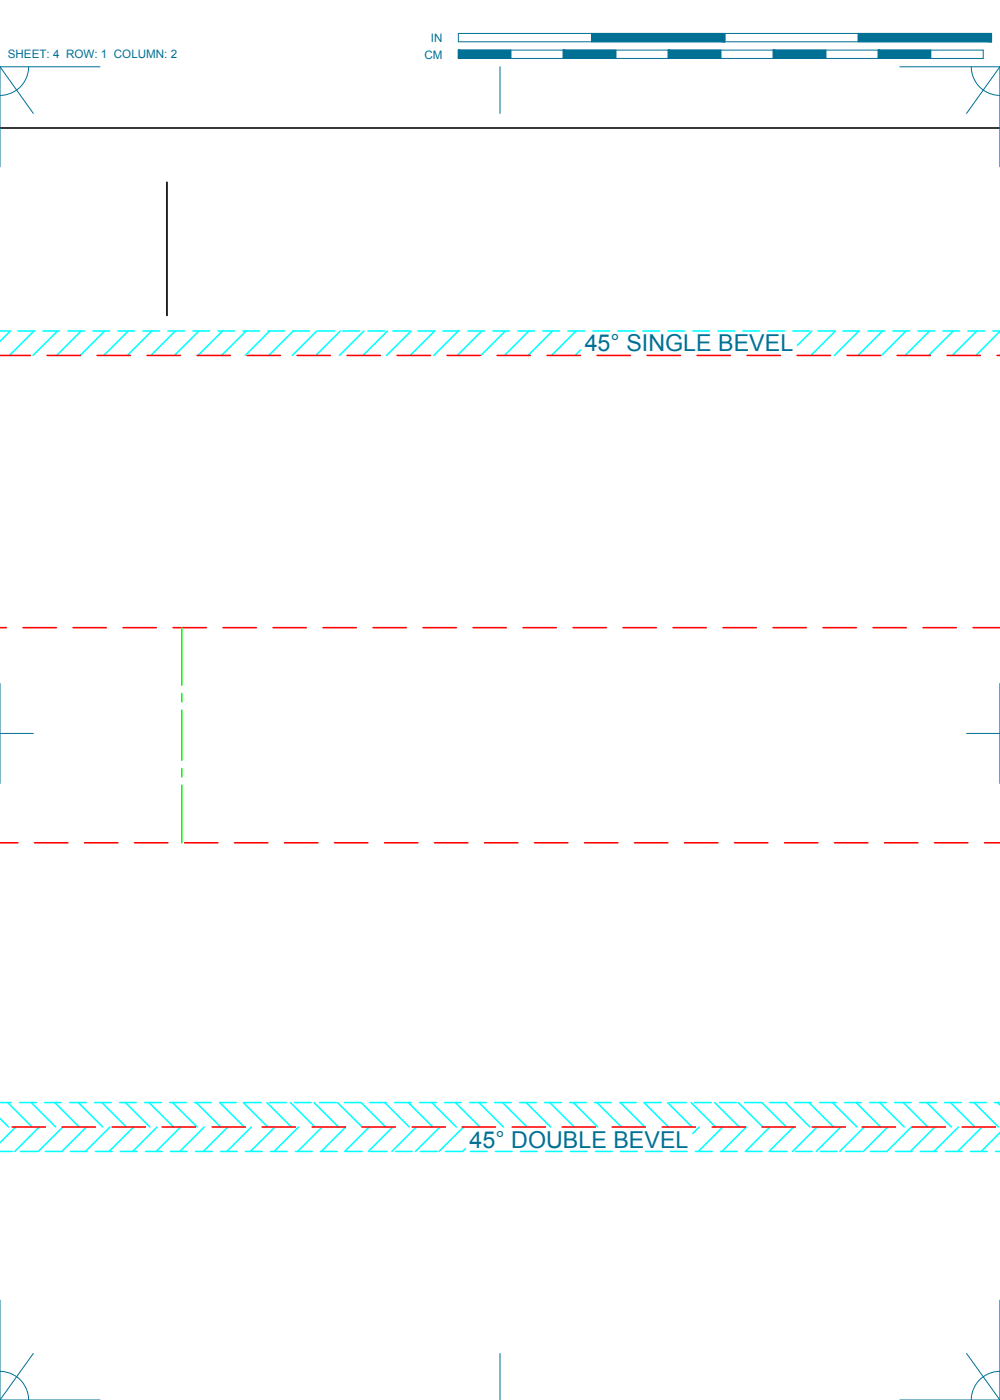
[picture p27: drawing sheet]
<svg xmlns="http://www.w3.org/2000/svg" width="190mm" height="267mm" viewBox="0 0 190 267" stroke-linecap="round" stroke-linejoin="round" font-family="sans-serif">
<defs><g id="words">
<g font-size="4.4" fill="#007095">
<text x="111.4" y="66.9">45° SINGLE BEVEL</text>
<text x="89.5" y="218.6">45° DOUBLE BEVEL</text>
</g>
<g font-size="2.2" fill="#007095">
<text x="1.5" y="11.1">SHEET: 4 ROW: 1 COLUMN: 2</text>
<text x="80.8" y="11.2">CM</text>
<text x="82.1" y="8">IN</text>
</g>
</g></defs>
<g fill="none" stroke="#0ff" stroke-width=".3">
<path d="M0 63.1h1.8M2 63.1l-2 1.9M3.4 63.1h3.2M6.5 63.1l-4.7 4.6M8.2 63.1h3.1M11 63.1l-4.7 4.6M12.9 63.1h3.2M15.5 63.1l-4.7 4.6M17.7 63.1h3.2M19.9 63.1l-4.6 4.6M22.5 63.1h3.1M24.4 63.1l-4.6 4.6"/>
<path d="M27.2 63.1h3.2M28.9 63.1l-4.6 4.6M32 63.1h3.2M33.4 63.1l-4.7 4.6M36.7 63.1h3.2M37.9 63.1l-4.7 4.6M41.5 63.1h3.2M42.4 63.1l-4.7 4.6M46.3 63.1h3.1M46.9 63.1l-4.7 4.6M51 63.1h3.2M51.4 63.1l-4.7 4.6"/>
<path d="M55.8 63.1h3.2M55.9 63.1l-4.7 4.6M60.3 63.1l-4.6 4.6M60.6 63.1h3.1M64.8 63.1l-4.6 4.6M65.3 63.1h3.2M69.3 63.1l-4.6 4.6M70.1 63.1h3.2M73.8 63.1l-4.6 4.6M74.8 63.1h3.2M78.3 63.1l-4.7 4.6M79.6 63.1h3.2"/>
<path d="M82.8 63.1l-4.7 4.6M84.4 63.1h3.1M87.3 63.1l-4.7 4.6M89.1 63.1h3.2M91.8 63.1l-4.7 4.6M93.9 63.1h3.2M96.3 63.1l-4.7 4.6M98.7 63.1h3.1M100.8 63.1l-4.7 4.6M103.4 63.1h3.2M105.2 63.1l-4.6 4.6M108.2 63.1h3.2"/>
<path d="M109.7 63.1l-4.6 4.6M110.6 66.7l-1 1M112.9 63.1h3.2M117.7 63.1h3.2M122.5 63.1h3.1M127.2 63.1h3.2M132 63.1h3.2M136.8 63.1h3.1M141.5 63.1h3.2M146.3 63.1h3.2M151 63.1h3.2M154.6 63.1l-2.7 2.7"/>
<path d="M155.8 63.1h3.2M159.1 63.1l-4.6 4.6M160.6 63.1h3.1M163.6 63.1l-4.6 4.6M165.3 63.1h3.2M168.1 63.1l-4.7 4.6M170.1 63.1h3.2M172.6 63.1l-4.7 4.6M174.9 63.1h3.1M177.1 63.1l-4.7 4.6M179.6 63.1h3.2M181.6 63.1l-4.7 4.6"/>
<path d="M184.4 63.1h3.2M186.1 63.1l-4.7 4.6M189.1 63.1h1.4M190.5 67.6l-.1 .1M190.5 63.1l-4.6 4.6M0 213.1l1.6 1.6M0 219.4h2.3M0 210h2.1M1.5 210l4.6 4.7M3 214.7l-3 3M3.7 210h3.2M3.9 219.4h3.2"/>
<path d="M5.9 210l4.7 4.7M7.5 214.7l-4.7 4.7M8.5 210h3.2M10.4 210l4.7 4.7M12 214.7l-4.7 4.7M13.3 210h3.1M13.4 219.4h3.2M14.9 210l4.7 4.7M16.5 214.7l-4.7 4.7h-3.1M18 210h3.2M18.2 219.4h3.2M19.4 210l4.7 4.7"/>
<path d="M21 214.7l-4.7 4.7M22.8 210h3.2M22.9 219.4h3.2M23.9 210l4.7 4.7M25.4 214.7l-4.6 4.7M27.5 210h3.2M27.7 219.4h3.2M28.4 210l4.7 4.7M29.9 214.7l-4.6 4.7M32.3 210h3.2M32.5 219.4h3.1M32.9 210l4.6 4.7"/>
<path d="M34.4 214.7l-4.6 4.7M37.1 210h3.1M37.2 219.4h3.2M37.4 210l4.6 4.7M38.9 214.7l-4.7 4.7M41.8 210h3.2M41.9 210l4.6 4.7M42 219.4h3.2M43.4 214.7l-4.7 4.7M46.4 210l4.6 4.7M46.6 210h3.2M46.8 219.4h3.1"/>
<path d="M47.9 214.7l-4.7 4.7M50.8 210l4.7 4.7M51.4 210h3.1M51.5 219.4h3.2M52.4 214.7l-4.7 4.7M55.3 210l4.7 4.7M56.1 210h3.2M56.3 219.4h3.2M56.9 214.7l-4.7 4.7M59.8 210l4.7 4.7M60.9 210h3.2M61 219.4h3.2"/>
<path d="M61.4 214.7l-4.7 4.7M64.3 210l4.7 4.7M65.6 210h3.2M65.8 219.4h3.2M65.8 214.7l-4.6 4.7M68.8 210l4.7 4.7M70.3 214.7l-4.6 4.7M70.4 210h3.2M70.6 219.4h3.1M73.3 210l4.7 4.7M74.8 214.7l-4.6 4.7M75.2 210h3.1"/>
<path d="M75.3 219.4h3.2M77.8 210l4.6 4.7M79.3 214.7l-4.6 4.7M79.9 210h3.2M80.1 219.4h3.2M82.3 210l4.6 4.7M83.8 214.7l-4.7 4.7M84.7 210h3.2M84.9 219.4h3.1M86.8 210l4.6 4.7M88.3 214.7l-4.7 4.7M88.7 218.8l-.6 .6"/>
<path d="M89.5 210h3.1M89.6 219.4h3.2M91.2 210l4.7 4.7M94.2 210h3.2M94.4 219.4h3.2M95.7 210l4.7 4.7M99 210h3.2M99.1 219.4h3.2M100.2 210l4.7 4.7M103.7 210h3.2M103.9 219.4h3.2M104.7 210l4.7 4.7"/>
<path d="M108.5 210h3.2M108.7 219.4h3.1M109.2 210l4.7 4.7M113.3 210h3.1M113.4 219.4h3.2M113.7 210l4.7 4.7M118 210h3.2M118.2 210l4.7 4.7M118.2 219.4h3.2M122.7 210l4.6 4.7M122.8 210h3.2M123 219.4h3.1"/>
<path d="M127.2 210l4.6 4.7M127.6 210h3.1M127.7 219.4h3.2M131.7 210l4.6 4.7M132.3 210h3.2M132.5 219.4h3.2M133.2 214.7l-1.2 1.2M136.1 210l4.7 4.7M137.1 210h3.2M137.2 219.4h3.2M137.7 214.7l-4.7 4.7M140.7 210l4.6 4.7"/>
<path d="M141.8 210h3.2M142.2 214.7l-4.7 4.7M145.1 210l4.7 4.7M146.6 210h3.2M146.7 214.7l-4.7 4.7h3.2M146.8 219.4h3.1M149.6 210l4.7 4.7M151.2 214.7l-4.7 4.7M151.4 210h3.1M151.5 219.4h3.2M154.1 210l4.7 4.7M155.7 214.7l-4.7 4.7"/>
<path d="M156.1 210h3.2M156.3 219.4h3.2M158.6 210l4.7 4.7M160.1 214.7l-4.6 4.7M160.9 210h3.2M161.1 219.4h3.1M163.1 210l4.6 4.7M164.6 214.7l-4.6 4.7M165.7 210h3.1M167.6 210l4.7 4.7M169.1 214.7l-4.6 4.7M170.4 210h3.2"/>
<path d="M170.6 219.4h3.2M172.1 210l4.6 4.7M173.6 214.7l-4.6 4.7h-3.2M175.2 210h3.2M175.3 219.4h3.2M176.6 210l4.6 4.7M178.1 214.7l-4.7 4.7M179.9 210h3.2M180.1 219.4h3.2M181.1 210l4.6 4.7M182.6 214.7l-4.7 4.7M184.7 210h3.2"/>
<path d="M184.9 219.4h3.1M185.5 210l4.7 4.7M187.1 214.7l-4.7 4.7M189.5 210h1M189.6 219.4h.9M190 210l.5 .5M190.5 215.8l-3.6 3.6"/>
</g>
<g fill="none" stroke="#f00" stroke-width=".3">
<path d="M0 67.7h5.8M9 67.7h6.3M18.5 67.7h6.3M28 67.7h6.4M37.5 67.7h6.4M47.1 67.7h6.3M56.6 67.7h6.3M66.1 67.7h6.4M75.6 67.7h6.4M85.2 67.7h6.3M94.7 67.7h6.3M104.2 67.7h6.4"/>
<path d="M113.7 67.7h6.4M123.3 67.7h6.3M132.8 67.7h6.3M142.3 67.7h6.4M151.8 67.7h6.4M161.4 67.7h6.3M170.9 67.7h6.3M180.4 67.7h6.4M189.9 67.7h.6M0 119.6h1.2M4.4 119.6h6.3M13.9 119.6h6.4"/>
<path d="M23.4 119.6h6.4M33 119.6h6.3M42.5 119.6h6.3M52 119.6h6.4M61.5 119.6h6.4M71.1 119.6h6.3M80.6 119.6h6.3M90.1 119.6h6.4M99.6 119.6h6.4M109.2 119.6h6.3M118.7 119.6h6.3M128.2 119.6h6.4"/>
<path d="M137.7 119.6h6.4M147.3 119.6h6.3M156.8 119.6h6.3M166.3 119.6h6.4M175.8 119.6h6.4M185.4 119.6h5.1M0 160.5h3.4M6.6 160.5h6.3M16.1 160.5h6.4M25.6 160.5h6.4M35.2 160.5h6.3M44.7 160.5h6.3"/>
<path d="M54.2 160.5h6.4M63.7 160.5h6.4M73.3 160.5h6.3M82.8 160.5h6.3M92.3 160.5h6.4M101.8 160.5h6.4M111.4 160.5h6.3M120.9 160.5h6.3M130.4 160.5h6.4M139.9 160.5h6.4M149.5 160.5h6.3M159 160.5h6.3"/>
<path d="M168.5 160.5h6.4M178 160.5h6.4M187.6 160.5h2.9M2.3 214.7h6.4M11.8 214.7h6.4M21.4 214.7h6.3M30.9 214.7h6.3M40.4 214.7h6.4M49.9 214.7h6.4M59.5 214.7h6.3M69 214.7h6.3M78.5 214.7h6.4"/>
<path d="M88 214.7h6.4M97.6 214.7h6.3M107.1 214.7h6.3M116.6 214.7h6.4M126.1 214.7h6.4M135.7 214.7h6.3M145.2 214.7h6.3M154.7 214.7h6.4M164.2 214.7h6.4M173.8 214.7h6.3M183.3 214.7h6.3"/>
</g>
<path d="M34.6 119.6v10.9M34.6 132.1v1.6M34.6 135.3v9.5M34.6 146.4v1.6M34.6 149.6v10.9" fill="none" stroke="#0f0" stroke-width=".3"/>
<path d="M0 24.4h190.5M31.8 34.7v25.4" fill="none" stroke="#000" stroke-width=".3"/>
<g fill="none" stroke="#007095" stroke-width=".19">
<path d="M0 12.7l6.3 8.9M5.5 12.7a5.5 5.5 0 0 1-5.5 5.5M19 12.7h-19v19.1M87.3 6.4h101.6v1.6h-101.6zM87.3 9.5h100v1.6h-100zM95.2 12.7v8.9M97.3 9.5v1.6M107.3 9.5v1.6M112.7 6.4v1.6M117.3 9.5v1.6M127.3 9.5v1.6M137.3 9.5v1.6"/>
<path d="M138.1 6.4v1.6M147.3 9.5v1.6M157.3 9.5v1.6M163.5 6.4v1.6M167.3 9.5v1.6M171.4 12.7h19.1v19.1M177.3 9.5v1.6M185 12.7a5.5 5.5 0 0 0 5.5 5.5M190.5 12.7l-6.4 8.9M0 139.7h6.3M0 130.2v19M184.1 139.7h6.4"/>
<path d="M190.5 130.2v19M0 247.7v19h19M6.3 257.8l-6.3 8.9M95.2 257.8v8.9M184.1 257.8l6.4 8.9M190.5 247.7v19h-19.1M0 261.2a5.5 5.5 0 0 1 5.5 5.5M190.5 261.2a5.5 5.5 0 0 0-5.5 5.5"/>
</g>
<g fill="#007095" stroke="#007095" stroke-width=".19">
<path d="M163.5 6.4l25.4 1.6v-1.6zM163.5 6.4l25.4 1.6h-25.4z"/>
<path d="M112.7 6.4l25.4 1.6v-1.6zM112.7 6.4l25.4 1.6h-25.4z"/>
<path d="M167.3 9.5l10 1.6v-1.6zM167.3 9.5l10 1.6h-10z"/>
<path d="M147.3 9.5l10 1.6v-1.6zM147.3 9.5l10 1.6h-10z"/>
<path d="M127.3 9.5l10 1.6v-1.6zM127.3 9.5l10 1.6h-10z"/>
<path d="M107.3 9.5l10 1.6v-1.6zM107.3 9.5l10 1.6h-10z"/>
<path d="M87.3 9.5l10 1.6v-1.6zM87.3 9.5l10 1.6h-10z"/>
</g>
<use href="#words"/>
</svg>
